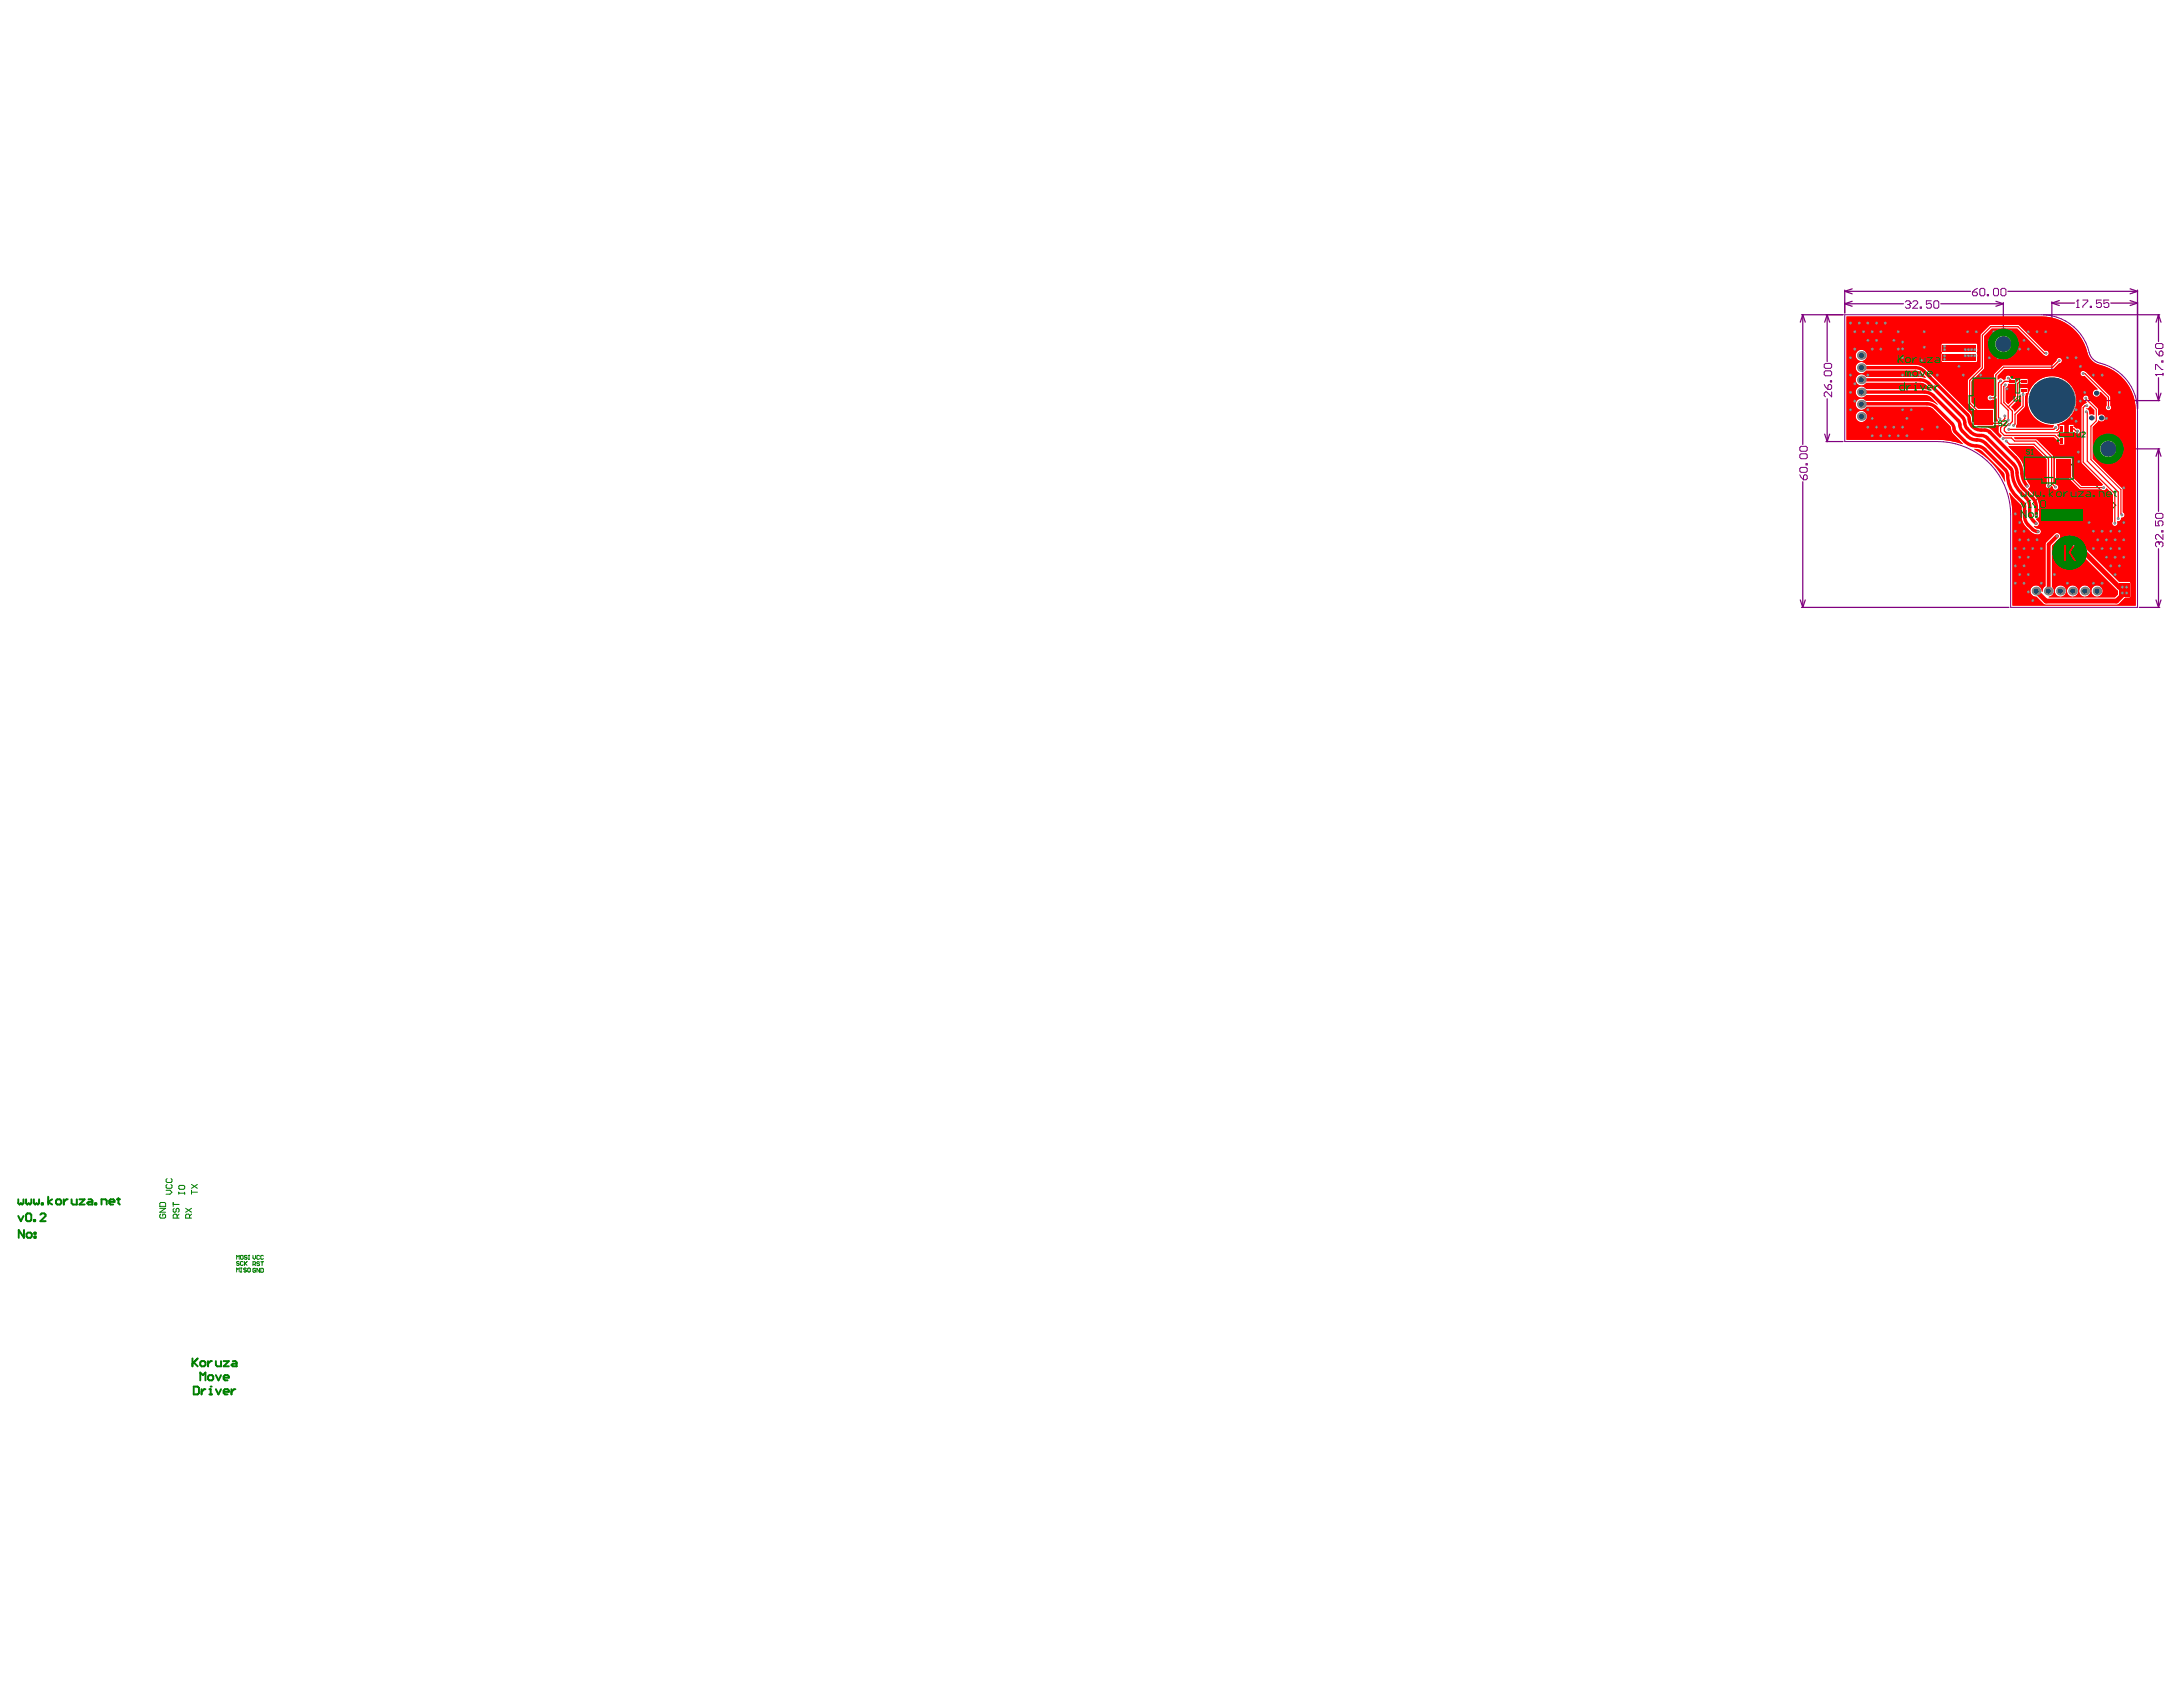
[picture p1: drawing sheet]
<svg xmlns="http://www.w3.org/2000/svg" width="279mm" height="216mm" viewBox="0 0 279 216" stroke-linecap="round" stroke-linejoin="round" font-family="sans-serif">
<path d="M260.1 64.5l5.3-5.3 5.4 5.5-5.2 5.2zM265.2 64.3l.5 .5M265.7 64.3l-.5 .5" fill="none" stroke="#008000" stroke-width=".13"/>
<g fill="none" stroke="#800080" stroke-width=".16">
<path d="M236.1 37.1v3M236.1 38.9l1 .3M236.1 37.3l1 .3M236.1 38.9h7.5M236.1 37.3h16.1M237.1 38.6l-1 .3M237.1 37l-1 .3M248.4 38.9h8M255.5 38.6l.9 .3M256.4 38.7v4.1M256.4 38.9l-.9 .3M257 37.3h16.6"/>
<path d="M262.6 38.6v9.5M262.6 38.8l1 .3M262.6 38.8h2.9M263.6 38.5l-1 .3M270.2 38.8h3.4M272.6 38.5l1 .3M272.6 37l1 .3M273.6 37.1v15.2M273.6 38.8l-1 .3M273.6 37.3l-1 .3M230.6 40.3h5.3M230.7 40.3l.4 .9"/>
<path d="M230.7 40.3l-.3 .9M230.7 40.3v16.6M233.5 55.6l.4 .9M233.7 56.5h2.2M233.9 40.3l-.4 .9M233.9 40.3v6M233.9 51v5.5M233.9 40.3l.3 .9M234.2 55.6l-.3 .9M261.5 40.3h14.9M265.8 51.3h10.6M271.1 57.4h5.3"/>
<path d="M275.9 50.3l.4 1M276.3 57.4l.3 1M276.3 57.4l-.4 1M276.3 40.3v3.4M276.3 48.3v3M276.3 57.4v8.1M276.3 40.3l.3 .9M276.3 40.3l-.4 .9M276.6 50.3l-.3 1M230.4 76.8l.3 .9M230.6 77.7h26.5M230.7 61.7v16"/>
<path d="M231.1 76.8l-.4 .9M273.8 77.7h2.6M275.9 76.8l.4 .9M276.3 70.2v7.5M276.6 76.8l-.3 .9"/>
</g>
<g fill="none" stroke="#800080" stroke-width=".13">
<path d="M243.9 38.7l.1-.2h.3l.2 .2v.1M244.2 39h.1M244.3 39l.2 .1v.2l-.2 .1h-.3l-.1-.1M244.5 38.8h.1M244.5 38.8l-.2 .2M244.8 38.7l.2-.2h.3l.1 .2v.1l-.6 .6h.6M245.8 39.3h.1v.1h-.1zM247.2 38.5h-.6v.5l.3-.2h.1l.2 .2v.3l-.2 .1h-.3l-.1-.1M247.5 38.7l.2-.2h.3l.1 .2v.6l-.1 .1h-.3l-.2-.1zM252.4 37.4h.5l.2 .1v.2l-.2 .2h-.3l-.2-.2zM253.1 36.9l-.7 .5M253.4 37.1l.2-.2h.3l.1 .2v.6l-.1 .2h-.3l-.2-.2z"/>
<path d="M254.4 37.7h.1v.2h-.1zM255.1 37.1l.2-.2h.3l.2 .2v.6l-.2 .2h-.3l-.2-.2zM256.1 37.1l.2-.2h.3l.1 .2v.6l-.1 .2h-.3l-.2-.2zM265.8 39.4h.3M265.9 38.4h.1M265.9 38.4v1M265.9 38.4l-.1 .2M266.6 38.4h.6v.2l-.6 .6v.2M267.5 39.2h.2v.2h-.2zM269 38.4h-.7v.5l.3-.2h.2l.2 .2v.3l-.2 .2h-.3l-.2-.2M269.9 38.4h-.6v.5l.4-.2 .2 .2v.3l-.2 .2h-.3l-.1-.2M230.5 57.1h.6l.2 .2v.3l-.2 .2h-.6l-.1-.2v-.3z"/>
<path d="M230.5 58.1h.6l.2 .1v.3l-.2 .2h-.6l-.1-.2v-.3zM230.5 59.8h.6l.2 .2v.3l-.2 .1h-.6l-.1-.1v-.3zM231.1 59.3h.2v.2h-.2zM233.5 49.2l.5 .6M233.6 46.5h.7l.1 .2v.3l-.1 .1h-.7l-.1-.1v-.3zM233.6 47.5h.7l.1 .1v.3l-.1 .2h-.7l-.1-.2v-.3zM234.1 49.2h.2l.1 .2v.3l-.1 .1h-.3v-.4zM234.3 48.7h.1v.2h-.1zM234.4 50.2v.6l-.6-.6h-.2l-.1 .1v.3l.1 .2M236.1 40.3h25.2a6.3 6.3 0 0 1 6.2 5.1 2.27 2.27 0 0 0 1.9 1.3 6.2 6.2 0 0 1 4.2 5.8v25.2h-16.3v-11.8a9.4 9.4 0 0 0-9.3-9.4h-11.9zM275.9 47.9h.1M275.9 47.3v-.6h.1l.7 .6h.1"/>
<path d="M275.9 47.9h.9M275.9 47.9l.1 .2M275.9 44.9l.5 .7M276 44h.7l.1 .1v.3l-.1 .2h-.7l-.1-.2v-.3zM276.5 44.9h.2l.1 .2v.3l-.1 .2h-.3v-.5zM276.7 46.2h.1v.1h-.1zM276.8 47.8v.3M230.4 60.8l.4 .6M230.8 60.9l.2-.1h.1l.2 .1v.3l-.2 .2h-.3zM275.9 66.7v.6h.5l-.2-.5 .2-.1h.3l.1 .1v.3l-.1 .2M276 65.7h.7l.1 .2v.3l-.1 .1h-.7l-.1-.1v-.3zM276.2 69.3h.1"/>
<path d="M276.2 69.3l.2 .2M276.2 69.3h-.2l-.1 .2v.3l.1 .2M276.4 69.5l.1-.2h.2l.1 .2v.3l-.1 .2M276.4 69.5v.2M276.7 67.9h.1v.2h-.1zM276.8 68.4v.6l-.6-.6h-.2l-.1 .2v.3l.1 .1"/>
</g>
<g fill="#a6968d">
<circle cx="257.7" cy="54.5" r=".09"/>
<circle cx="257.2" cy="54.4" r=".09"/>
<circle cx="256.8" cy="56.4" r=".09"/>
<circle cx="256.9" cy="49.8" r=".09"/>
<circle cx="256.7" cy="49.3" r=".09"/>
<circle cx="256.1" cy="48.7" r=".09"/>
<circle cx="271.3" cy="50.2" r=".09"/>
<circle cx="271.8" cy="62.4" r=".09"/>
<circle cx="271.8" cy="66.9" r=".09"/>
<circle cx="271.3" cy="68" r=".09"/>
<circle cx="271.8" cy="69.1" r=".09"/>
<circle cx="271.3" cy="70.2" r=".09"/>
<circle cx="271.8" cy="71.3" r=".09"/>
<circle cx="271.3" cy="72.4" r=".09"/>
<circle cx="270.2" cy="68" r=".09"/>
<circle cx="270.7" cy="69.1" r=".09"/>
<circle cx="270.2" cy="70.2" r=".09"/>
<circle cx="270.7" cy="71.3" r=".09"/>
<circle cx="270.2" cy="72.4" r=".09"/>
<circle cx="270.7" cy="73.5" r=".09"/>
<circle cx="269" cy="48" r=".09"/>
<circle cx="269.6" cy="53.6" r=".09"/>
<circle cx="269" cy="68" r=".09"/>
<circle cx="269.6" cy="69.1" r=".09"/>
<circle cx="269" cy="70.2" r=".09"/>
<circle cx="269.6" cy="71.3" r=".09"/>
<circle cx="269" cy="74.6" r=".09"/>
<circle cx="267.9" cy="48" r=".09"/>
<circle cx="267.9" cy="68" r=".09"/>
<circle cx="268.5" cy="69.1" r=".09"/>
<circle cx="267.9" cy="70.2" r=".09"/>
<circle cx="267.9" cy="74.6" r=".09"/>
<circle cx="266.8" cy="50.2" r=".09"/>
<circle cx="267.4" cy="66.9" r=".09"/>
<circle cx="265.7" cy="45.8" r=".09"/>
<circle cx="266.3" cy="46.9" r=".09"/>
<circle cx="266.3" cy="51.3" r=".09"/>
<circle cx="265.7" cy="52.4" r=".09"/>
<circle cx="264.6" cy="45.8" r=".09"/>
<circle cx="265.2" cy="53.6" r=".09"/>
<circle cx="264.6" cy="74.6" r=".09"/>
<circle cx="262.9" cy="71.3" r=".09"/>
<circle cx="262.9" cy="73.5" r=".09"/>
<circle cx="261.8" cy="42.5" r=".09"/>
<circle cx="261.3" cy="70.2" r=".09"/>
<circle cx="261.3" cy="74.6" r=".09"/>
<circle cx="260.7" cy="42.5" r=".09"/>
<circle cx="260.7" cy="69.1" r=".09"/>
<circle cx="260.2" cy="70.2" r=".09"/>
<circle cx="260.2" cy="76.9" r=".09"/>
<circle cx="259.6" cy="42.5" r=".09"/>
<circle cx="259.1" cy="43.6" r=".09"/>
<circle cx="259.6" cy="44.7" r=".09"/>
<circle cx="259.1" cy="68" r=".09"/>
<circle cx="259.6" cy="69.1" r=".09"/>
<circle cx="259.1" cy="70.2" r=".09"/>
<circle cx="259.6" cy="71.3" r=".09"/>
<circle cx="259.1" cy="72.4" r=".09"/>
<circle cx="259.6" cy="73.5" r=".09"/>
<circle cx="259.1" cy="74.6" r=".09"/>
<circle cx="259.6" cy="75.8" r=".09"/>
<circle cx="257.9" cy="43.6" r=".09"/>
<circle cx="258.5" cy="44.7" r=".09"/>
<circle cx="257.9" cy="65.8" r=".09"/>
<circle cx="258.5" cy="66.9" r=".09"/>
<circle cx="257.9" cy="68" r=".09"/>
<circle cx="258.5" cy="69.1" r=".09"/>
<circle cx="257.9" cy="70.2" r=".09"/>
<circle cx="258.5" cy="71.3" r=".09"/>
<circle cx="257.9" cy="72.4" r=".09"/>
<circle cx="258.5" cy="73.5" r=".09"/>
<circle cx="257.9" cy="74.6" r=".09"/>
<circle cx="257.4" cy="42.5" r=".09"/>
<circle cx="256.8" cy="45.8" r=".09"/>
<circle cx="256.3" cy="42.5" r=".09"/>
<circle cx="255.7" cy="45.8" r=".09"/>
<circle cx="255.2" cy="42.5" r=".09"/>
<circle cx="254.6" cy="43.6" r=".09"/>
<circle cx="255.2" cy="44.7" r=".09"/>
<circle cx="254.6" cy="45.8" r=".09"/>
<circle cx="253.5" cy="48" r=".09"/>
<circle cx="252.9" cy="42.5" r=".09"/>
<circle cx="252.4" cy="52.4" r=".09"/>
<circle cx="251.8" cy="42.5" r=".09"/>
<circle cx="251.3" cy="48" r=".09"/>
<circle cx="250.7" cy="46.9" r=".09"/>
<circle cx="247.9" cy="48" r=".09"/>
<circle cx="247.9" cy="54.7" r=".09"/>
<circle cx="246.3" cy="42.5" r=".09"/>
<circle cx="245.7" cy="48" r=".09"/>
<circle cx="244.6" cy="48" r=".09"/>
<circle cx="244.6" cy="52.4" r=".09"/>
<circle cx="243.5" cy="45.8" r=".09"/>
<circle cx="243.5" cy="48" r=".09"/>
<circle cx="243.5" cy="52.4" r=".09"/>
<circle cx="244.1" cy="53.6" r=".09"/>
<circle cx="243.5" cy="54.7" r=".09"/>
<circle cx="244.1" cy="55.8" r=".09"/>
<circle cx="243" cy="42.5" r=".09"/>
<circle cx="242.4" cy="43.6" r=".09"/>
<circle cx="243" cy="44.7" r=".09"/>
<circle cx="242.4" cy="54.7" r=".09"/>
<circle cx="243" cy="55.8" r=".09"/>
<circle cx="241.3" cy="41.3" r=".09"/>
<circle cx="241.3" cy="54.7" r=".09"/>
<circle cx="241.8" cy="55.8" r=".09"/>
<circle cx="240.2" cy="41.3" r=".09"/>
<circle cx="240.7" cy="42.5" r=".09"/>
<circle cx="240.2" cy="43.6" r=".09"/>
<circle cx="240.7" cy="44.7" r=".09"/>
<circle cx="240.2" cy="54.7" r=".09"/>
<circle cx="240.7" cy="55.8" r=".09"/>
<circle cx="239.1" cy="41.3" r=".09"/>
<circle cx="239.6" cy="42.5" r=".09"/>
<circle cx="239.1" cy="43.6" r=".09"/>
<circle cx="239.6" cy="44.7" r=".09"/>
<circle cx="239.1" cy="48" r=".09"/>
<circle cx="239.1" cy="52.4" r=".09"/>
<circle cx="239.6" cy="53.6" r=".09"/>
<circle cx="239.1" cy="54.7" r=".09"/>
<circle cx="239.6" cy="55.8" r=".09"/>
<circle cx="238" cy="41.3" r=".09"/>
<circle cx="238.5" cy="42.5" r=".09"/>
<circle cx="236.8" cy="41.3" r=".09"/>
<circle cx="237.4" cy="42.5" r=".09"/>
<circle cx="237.4" cy="44.7" r=".09"/>
<circle cx="236.8" cy="45.8" r=".09"/>
<circle cx="236.8" cy="48" r=".09"/>
<circle cx="237.4" cy="49.1" r=".09"/>
<circle cx="236.8" cy="50.2" r=".09"/>
<circle cx="237.4" cy="51.3" r=".09"/>
<circle cx="236.8" cy="52.4" r=".09"/>
<circle cx="269.2" cy="62.4" r=".09"/>
<circle cx="265.9" cy="55.2" r=".09"/>
<circle cx="266.6" cy="47.8" r=".09"/>
<circle cx="246" cy="54.9" r=".09"/>
<circle cx="257" cy="48.4" r=".09"/>
<circle cx="271.6" cy="75.9" r=".09"/>
<circle cx="271.6" cy="75.1" r=".09"/>
<circle cx="272.2" cy="75.1" r=".09"/>
<circle cx="272.2" cy="75.9" r=".09"/>
<circle cx="265.8" cy="69.7" r=".09"/>
<circle cx="266" cy="57.9" r=".09"/>
<circle cx="266.1" cy="59.1" r=".09"/>
<circle cx="265.7" cy="53.9" r=".09"/>
<circle cx="256" cy="53.6" r=".09"/>
<circle cx="256.6" cy="53.2" r=".09"/>
<circle cx="257" cy="53.8" r=".09"/>
<circle cx="254.7" cy="50.9" r=".09"/>
<circle cx="261.9" cy="45.2" r=".09"/>
<circle cx="263.6" cy="46.1" r=".09"/>
<circle cx="257.1" cy="54.9" r=".09"/>
<circle cx="256.4" cy="56.1" r=".09"/>
<circle cx="258.9" cy="50.5" r=".09"/>
<circle cx="263.1" cy="54.7" r=".09"/>
<circle cx="271.6" cy="65.9" r=".09"/>
<circle cx="270.7" cy="67" r=".09"/>
<circle cx="271.1" cy="66.4" r=".09"/>
<circle cx="267" cy="52.7" r=".09"/>
<circle cx="267.1" cy="51.9" r=".09"/>
<circle cx="267" cy="51" r=".09"/>
<circle cx="262.2" cy="62.2" r=".09"/>
<circle cx="263.1" cy="62.3" r=".09"/>
<circle cx="259.5" cy="62.2" r=".09"/>
<circle cx="260.8" cy="68" r=".09"/>
<circle cx="260.6" cy="67" r=".09"/>
<circle cx="260.6" cy="66" r=".09"/>
<circle cx="263.3" cy="68.6" r=".09"/>
<circle cx="269.9" cy="52.2" r=".09"/>
<circle cx="245.9" cy="46.1" r=".09"/>
<circle cx="246.3" cy="44.4" r=".09"/>
<circle cx="243.5" cy="44.6" r=".09"/>
<circle cx="243.5" cy="43.8" r=".09"/>
<circle cx="251.5" cy="44.7" r=".09"/>
<circle cx="251.9" cy="44.7" r=".09"/>
<circle cx="252.3" cy="44.7" r=".09"/>
<circle cx="252.8" cy="44.7" r=".09"/>
<circle cx="251.5" cy="45.5" r=".09"/>
<circle cx="251.9" cy="45.5" r=".09"/>
<circle cx="252.3" cy="45.5" r=".09"/>
<circle cx="252.8" cy="45.5" r=".09"/>
<circle cx="248.9" cy="46" r=".09"/>
<circle cx="248.9" cy="45.6" r=".09"/>
<circle cx="248.9" cy="44.7" r=".09"/>
<circle cx="248.9" cy="44.3" r=".09"/>
</g>
<g fill="#f00">
<path d="M257.1 49.1h.9v1.7l-1 .9-.3-.3v-1.8l.2-.1z"/>
<path d="M258.5 50.4h.1l.1 .3v1.2l-.8 .8-.5-.6 1.1-1.1z"/>
<path d="M267 52.3l.2-.1 .3-.3 .6 .6v.6l-.7-.1a.55 .55 0 0 0-.4-.7z"/>
<path d="M253.1 54.5l2.8-.1-.1 .3v.6l.4 .5-.2 .3-1.1-1.1a2.32 2.32 0 0 0-1.6-.4h-.2z"/>
<path d="M252.7 57.4l.5 .1 .4 .2 2.8 2.7 .2 .3 .1 .9-.1 .1-.6-1.1-1-1.2-1.1-1.1-1.2-.8z"/>
<path d="M236.3 40.5h25.6a6.2 6.2 0 0 1 5.4 5l.4 .6 .6 .5a6.2 6.2 0 0 1 5.1 6v24.9h-15.8v-11.6l-.2-1.6-.3-1.2h.1l1.5 1.6 .1 1.7 .3 .8 1 1 .7 .2a.4 .4 0 0 0 .4-.5 .4 .4 0 0 0-.5-.3l-.4-.2h.1a.38 .38 0 0 0 .5-.2 .38 .38 0 0 0 0-.5l-.3-.2 .3-.2 .1-.3-.1-1.8-.3-.5-1-1.1a.49 .49 0 0 0 0-.8l-.3-.7a4.8 4.8 0 0 0-1.1-2.8l-1.1-1.1v-.1h3.1l1.7 1.7v3.1a.35 .35 0 0 0 .1 .6 .35 .35 0 0 0 .5-.3l.2 .1a.35 .35 0 0 0 .4 .4 .35 .35 0 0 0 .3-.4 .35 .35 0 0 0-.3-.3l-.3-.3v-3.2v-.2l-2.1-2.1h-2.8l-.1-.2h5.1l.7 .6v.3h.6v-1h-.7l-.2-.2 .4-.3h.5v-1h-.6v.5l-.4 .2v-.1l.2-.1a.35 .35 0 0 0-.1-.5l.1-.1a3.1 3.1 0 0 0 1.6-5.1 3.1 3.1 0 0 0-5.2 .8 3.1 3.1 0 0 0 3 4.4v.3h-4.7v-.4v-1.2l1.1-1v-1.4l.1-.4h.2v-.6h-1v-.5l1-.1v-.6h-1v.1l-.4 .3-.1-.1v-.3h-.5l-.1-.2a.35 .35 0 0 0-.5-.2 .35 .35 0 0 0-.2 .4 .3 .3 0 0 1-.5-.1h-.3l-.2 .2v-.5l.8-.9h6.2l.9-.7a.35 .35 0 0 0 .3-.4 .35 .35 0 0 0-.3-.3 .35 .35 0 0 0-.4 .4l-.6 .5-6.3 .1-1.1 1.1v2.7l-.2 .1a.35 .35 0 0 0-.5 0 .35 .35 0 0 0 0 .5 .35 .35 0 0 0 .5 0l.5-.2v2.4l.2 .5h-.5v-1.6h-2l-.9-.8v-2.7l1.6-1.6 .1-4.2 .9-.9h3.3l3.3 3.3a.36 .36 0 0 0 .5 .2 .36 .36 0 0 0 .2-.5 .36 .36 0 0 0-.5-.2l-3.3-3.3h-3.6h-.2l-1.1 1.2v4.2l-1.6 1.5v.2v2.9l.7 .8v1.6h-.1l-.2-.8-.2-.4-5.6-5.6-.5-.3-.9-.2h-6.3a.73 .73 0 0 0-1-.2 .73 .73 0 0 0 0 1.1 .73 .73 0 0 0 1-.2l6.6 .1 .4 .1 .7 .7-.1 .1-.6-.2h-7a.73 .73 0 0 0-1-.1 .73 .73 0 0 0 0 1.1 .73 .73 0 0 0 1-.2h7.2l.4 .2 .7 .7v.1l-.8-.2h-7.5a.73 .73 0 0 0-1-.2 .73 .73 0 0 0 0 1.1 .73 .73 0 0 0 1-.1h7.8l.4 .2 1 .9-.1 .1-.7-.4-.6-.1h-7.8a.72 .72 0 0 0-1.1-.1 .72 .72 0 0 0 .1 1.1 .72 .72 0 0 0 1.1-.2h7.7h.5l.4 .3 2 2.1 .3 .8 1.4 1.5-1.7-.4-1.5-.1h-11.7zM255.2 44a1.2 1.2 0 0 0 2.4 0 1.2 1.2 0 0 0-2.4 0zM237.5 45.5a.75 .75 0 0 0 1.5 0 .75 .75 0 0 0-1.5 0zM248.5 44v2.2l.1 .1h4.3l.2-.1v-.7l-.1-.4 .1-.4v-.6l-.1-.1zM266.4 47.6a.35 .35 0 0 0-.1 .4 .35 .35 0 0 0 .5 .1l1.7 1.7-.1 .1a.48 .48 0 0 0-.5 .4 .48 .48 0 0 0 .5 .5 .48 .48 0 0 0 .4-.6h.1l.7 .7v1a.35 .35 0 0 0 0 .5 .35 .35 0 0 0 .5 0 .35 .35 0 0 0 0-.5l-.1-1.2-3.1-3.1a.35 .35 0 0 0-.5 0zM266.7 50.7a.35 .35 0 0 0 .2 .6l.2 .2-.1 .1-.3 .2-.3 .4v7l2.7 2.8v.1l-.1 .1h-2.6l-1.2-1.3v-2.3h-2.2v2.7h1.8l1.4 1.3 2.8 .1a.42 .42 0 0 0 .6-.2l.8 .8v3.4a.35 .35 0 0 0 0 .5 .35 .35 0 0 0 .5 0 .35 .35 0 0 0 .1-.4l.1-.1a.5 .5 0 0 0 .4-.5 .35 .35 0 0 0 .4-.2 .35 .35 0 0 0-.2-.4v-3l-3.9-3.9v-4.1l.7-.6v-.2a.67 .67 0 0 0 .8 0 .47 .47 0 0 0 0-.6 .47 .47 0 0 0-.7 0l-.1-.1v-.8l-1.2-1.2v-.1a.35 .35 0 0 0-.2-.4 .35 .35 0 0 0-.4 .1zM237.5 53.3a.75 .75 0 0 0 1.5 0 .75 .75 0 0 0-1.5 0zM264.8 54.4v1h.6l.1-.1a.37 .37 0 0 0 .6 .1 .37 .37 0 0 0-.1-.6l-.3 .1-.3-.3v-.2zM268.7 57.4a1.16 1.16 0 0 0 2.3 0 1.16 1.16 0 0 0-2.3 0zM261.9 69.4l-.1 .3v5.3a.71 .71 0 0 0-.4 .7 .74 .74 0 0 0-.7-.8 .74 .74 0 0 0-.8 .7 .74 .74 0 0 0 .7 .8l.9 .9 .4 .1h9l.3-.1 .8-.8 .6-.1v-1.9h-1.4l-5.1-5.1a.47 .47 0 0 0-.6 0 .47 .47 0 0 0 0 .6l5.6 5.6v.5l-.4 .3h-2.3a.72 .72 0 0 0 .7-1.1 .72 .72 0 0 0-1.2-.1 .72 .72 0 0 0 .4 1.2h.1h-1.6a.72 .72 0 0 0 .7-1.1 .72 .72 0 0 0-1.2-.1 .72 .72 0 0 0 .5 1.2h-1.5a.72 .72 0 0 0 .7-1.1 .72 .72 0 0 0-1.3-.1 .72 .72 0 0 0 .5 1.2h.1h-1.6a.72 .72 0 0 0 .7-1.1 .72 .72 0 0 0-1.2-.1 .72 .72 0 0 0 .4 1.2h.1h-1.5a.77 .77 0 0 0 .6-.5 .77 .77 0 0 0-.2-.8v-5.2l1-1a.41 .41 0 0 0 0-.6 .41 .41 0 0 0-.6 0z"/>
<path d="M236.3 40.5h25.6a6.2 6.2 0 0 1 5.4 5l.4 .6 .6 .5a6.2 6.2 0 0 1 5.1 6v24.9h-15.8v-11.6l-.2-1.6-.3-1.2h.1l1.5 1.6 .1 1.7 .3 .8 1 1 .7 .2a.4 .4 0 0 0 .4-.5 .4 .4 0 0 0-.5-.3l-.4-.2h.1a.38 .38 0 0 0 .5-.2 .38 .38 0 0 0 0-.5l-.3-.2 .3-.2 .1-.3-.1-1.8-.3-.5-1-1.1a.49 .49 0 0 0 0-.8l-.3-.7a4.8 4.8 0 0 0-1.1-2.8l-1.1-1.1v-.1h3.1l1.7 1.7v3.1a.35 .35 0 0 0 .1 .6 .35 .35 0 0 0 .5-.3l.2 .1a.35 .35 0 0 0 .4 .4 .35 .35 0 0 0 .3-.4 .35 .35 0 0 0-.3-.3l-.3-.3v-3.2v-.2l-2.1-2.1h-2.8l-.1-.2h5.1l.7 .6v.3h.6v-1h-.7l-.2-.2 .4-.3h.5v-1h-.6v.5l-.4 .2v-.1l.2-.1a.35 .35 0 0 0-.1-.5l.1-.1a3.1 3.1 0 0 0 1.6-5.1 3.1 3.1 0 0 0-5.2 .8 3.1 3.1 0 0 0 3 4.4v.3h-4.7v-.4v-1.2l1.1-1v-1.4l.1-.4h.2v-.6h-1v-.5l1-.1v-.6h-1v.1l-.4 .3-.1-.1v-.3h-.5l-.1-.2a.35 .35 0 0 0-.5-.2 .35 .35 0 0 0-.2 .4 .3 .3 0 0 1-.5-.1h-.3l-.2 .2v-.5l.8-.9h6.2l.9-.7a.35 .35 0 0 0 .3-.4 .35 .35 0 0 0-.3-.3 .35 .35 0 0 0-.4 .4l-.6 .5-6.3 .1-1.1 1.1v2.7l-.2 .1a.35 .35 0 0 0-.5 0 .35 .35 0 0 0 0 .5 .35 .35 0 0 0 .5 0l.5-.2v2.4l.2 .5h-.5v-1.6h-2l-.9-.8v-2.7l1.6-1.6 .1-4.2 .9-.9h3.3l3.3 3.3a.36 .36 0 0 0 .5 .2 .36 .36 0 0 0 .2-.5 .36 .36 0 0 0-.5-.2l-3.3-3.3h-3.6h-.2l-1.1 1.2v4.2l-1.6 1.5v.2v2.9l.7 .8v1.6h-.1l-.2-.8-.2-.4-5.6-5.6-.5-.3-.9-.2h-6.3a.73 .73 0 0 0-1-.2 .73 .73 0 0 0 0 1.1 .73 .73 0 0 0 1-.2l6.6 .1 .4 .1 .7 .7-.1 .1-.6-.2h-7a.73 .73 0 0 0-1-.1 .73 .73 0 0 0 0 1.1 .73 .73 0 0 0 1-.2h7.2l.4 .2 .7 .7v.1l-.8-.2h-7.5a.73 .73 0 0 0-1-.2 .73 .73 0 0 0 0 1.1 .73 .73 0 0 0 1-.1h7.8l.4 .2 1 .9-.1 .1-.7-.4-.6-.1h-7.8a.72 .72 0 0 0-1.1-.1 .72 .72 0 0 0 .1 1.1 .72 .72 0 0 0 1.1-.2h7.7h.5l.4 .3 2 2.1 .3 .8 1.4 1.5-1.7-.4-1.5-.1h-11.7zM255.2 44a1.2 1.2 0 0 0 2.4 0 1.2 1.2 0 0 0-2.4 0zM237.5 45.5a.75 .75 0 0 0 1.5 0 .75 .75 0 0 0-1.5 0zM248.5 44v2.2l.1 .1h4.3l.2-.1v-.7l-.1-.4 .1-.4v-.6l-.1-.1zM266.4 47.6a.35 .35 0 0 0-.1 .4 .35 .35 0 0 0 .5 .1l1.7 1.7-.1 .1a.48 .48 0 0 0-.5 .4 .48 .48 0 0 0 .5 .5 .48 .48 0 0 0 .4-.6h.1l.7 .7v1a.35 .35 0 0 0 0 .5 .35 .35 0 0 0 .5 0 .35 .35 0 0 0 0-.5l-.1-1.2-3.1-3.1a.35 .35 0 0 0-.5 0zM266.7 50.7a.35 .35 0 0 0 .2 .6l.2 .2-.1 .1-.3 .2-.3 .4v7l2.7 2.8v.1l-.1 .1h-2.6l-1.2-1.3v-2.3h-2.2v2.7h1.8l1.4 1.3 2.8 .1a.42 .42 0 0 0 .6-.2l.8 .8v3.4a.35 .35 0 0 0 0 .5 .35 .35 0 0 0 .5 0 .35 .35 0 0 0 .1-.4l.1-.1a.5 .5 0 0 0 .4-.5 .35 .35 0 0 0 .4-.2 .35 .35 0 0 0-.2-.4v-3l-3.9-3.9v-4.1l.7-.6v-.2a.67 .67 0 0 0 .8 0 .47 .47 0 0 0 0-.6 .47 .47 0 0 0-.7 0l-.1-.1v-.8l-1.2-1.2v-.1a.35 .35 0 0 0-.2-.4 .35 .35 0 0 0-.4 .1zM237.5 53.3a.75 .75 0 0 0 1.5 0 .75 .75 0 0 0-1.5 0zM264.8 54.4v1h.6l.1-.1a.37 .37 0 0 0 .6 .1 .37 .37 0 0 0-.1-.6l-.3 .1-.3-.3v-.2zM268.7 57.4a1.16 1.16 0 0 0 2.3 0 1.16 1.16 0 0 0-2.3 0zM261.9 69.4l-.1 .3v5.3a.71 .71 0 0 0-.4 .7 .74 .74 0 0 0-.7-.8 .74 .74 0 0 0-.8 .7 .74 .74 0 0 0 .7 .8l.9 .9 .4 .1h9l.3-.1 .8-.8 .6-.1v-1.9h-1.4l-5.1-5.1a.47 .47 0 0 0-.6 0 .47 .47 0 0 0 0 .6l5.6 5.6v.5l-.4 .3h-2.3a.72 .72 0 0 0 .7-1.1 .72 .72 0 0 0-1.2-.1 .72 .72 0 0 0 .4 1.2h.1h-1.6a.72 .72 0 0 0 .7-1.1 .72 .72 0 0 0-1.2-.1 .72 .72 0 0 0 .5 1.2h-1.5a.72 .72 0 0 0 .7-1.1 .72 .72 0 0 0-1.3-.1 .72 .72 0 0 0 .5 1.2h.1h-1.6a.72 .72 0 0 0 .7-1.1 .72 .72 0 0 0-1.2-.1 .72 .72 0 0 0 .4 1.2h.1h-1.5a.77 .77 0 0 0 .6-.5 .77 .77 0 0 0-.2-.8v-5.2l1-1a.41 .41 0 0 0 0-.6 .41 .41 0 0 0-.6 0z"/>
</g>
<g fill="none" stroke="#f00" stroke-width=".44">
<path d="M238.2 48.6h7.6M238.2 47.1h6.9M238.2 50.2h8.1M238.4 51.7h8.2M246.3 47.5l5.5 5.6M246.9 49.1l4.3 4.3M247.4 50.6l3.2 3.2M247.8 52.1l2 2.1M250.3 55.3l1.1 1.2M251.2 55.2l.6 .6M251.8 54.9l.4 .4M253 56.3h.1"/>
<path d="M253.3 55.7h.3M253.6 55h.4M254.1 57.5l2.6 2.6M254.2 56.8l3.1 3.1M254.3 56l3.4 3.4M254.7 55.3h.1M254.7 55.3l3.2 3.3M257.3 59.9h.1M258 63.5l.9 .8M258.6 63l.7 .7M259 62.6l1.2 1.1M259.1 64.9v1.2"/>
<path d="M259.6 67.2l.5 .5M259.8 64.8v.7M260.2 66.7l.4 .3M260.6 64.8v1.2"/>
</g>
<g fill="none" stroke="#f00" stroke-width=".16">
<path d="M256.1 48.7l-.3 .3v4.4l.2 .2M256.4 56.1h1l.4 .3h2.8l2 2.1v3.3l.5 .5M256.7 49.3l-.2 .2v2l1.1 1.1v1.4l-.4 .4-.1-.1-.6 .5v.3l.3 .3h6.6l.5-.5M256.8 56.4l.4 .5h3.1l1.9 1.8v3.5M257 48.4l.5 .4M257.4 48.8h-.8l-.5 .4v2.4l.9 .9v1.3l-.9 .9v.6l.4 .4h6.5l.6 .7h.3M259 50l-.1 2-1 1v1.3l-.2 .2M259 48.8h-.5l-.3 .3v1.8l-1.2 1.2M261.9 45.2h-.2l-3.4-3.4h-3.5l-1.1 1.1v4.2l-1.6 1.6v2.9l1.8 1.8h.4l.8 .8h.9l.6-.6v-.4M263.1 54.7l-.2 .2h-5.8M263.6 46.1l-.9 .9h-6.3l-1 1v2.7l-.2 .2h-.5M264.1 59.9v.3l2.2 2.2h2.9"/>
<path d="M264.5 54.9v1.5h.6v1.7l1 1M265.1 54.9h.3l.3 .3h.2M266.6 47.8h.2l3.1 3v1.4M267 52.7l.1 .1v6.2l4 4v3.4M267.1 51.9h-.2l-.3 .3v6.9l4.1 4.1v3.8"/>
</g>
<path d="M267 51l1.3 1.4v1.5l-.7 .6v4.3l3.9 3.9v3.1l.1 .1" fill="none" stroke="#f00" stroke-width=".14"/>
<path d="M263.3 68.6l-1.1 1.1v5.9" fill="none" stroke="#f00" stroke-width=".5"/>
<path d="M260.6 75.6l1.3 1.3h9l1-1h.3M265.8 69.7l5.5 5.5h.6" fill="none" stroke="#f00" stroke-width=".62"/>
<g fill="#f00">
<path d="M248.6 44.1h4.3v.9h-4.3z" fill-rule="evenodd"/>
<path d="M248.6 45.3h4.3v.9h-4.3z" fill-rule="evenodd"/>
<path d="M271.2 74.6h1.3v1.7h-1.3z" fill-rule="evenodd"/>
</g>
<g fill="none" stroke="#f00" stroke-width=".44">
<path d="M238.4 51.7h-.2M245.1 47.1a1.59 1.59 0 0 1 1.2 .4M245.8 48.6a1.59 1.59 0 0 1 1.1 .5M246.3 50.2a1.59 1.59 0 0 1 1.1 .4M246.6 51.7a1.59 1.59 0 0 1 1.2 .4M249.8 54.2l.3 .4 .2 .7M250.6 53.8l.2 .4a1.4 1.4 0 0 0 .4 1M251.2 53.4a1.41 1.41 0 0 1 .3 1l.3 .5M251.4 56.5a2.35 2.35 0 0 0 1.8 .6l.9 .4M251.8 53.1l.2 .3a1.54 1.54 0 0 0 1.6 1.6M251.8 55.8a1.59 1.59 0 0 0 1.2 .5M252.2 55.3a1.59 1.59 0 0 0 1.1 .4"/>
<path d="M253 56.3a1.59 1.59 0 0 1 1.2 .5M253.6 55.7l.3 .1 .4 .2M254 55l.7 .3M254.7 55.3h.1M257.3 59.9h.1M257.3 59.9a1.23 1.23 0 0 1 .3 1 3.5 3.5 0 0 0 1 2.1M257.7 59.4a1.94 1.94 0 0 1 .5 1.6 2.94 2.94 0 0 0 .8 1.6M257.9 58.6a3.5 3.5 0 0 1 1 2.4l.3 .8 .2 .4M256.7 60.1a1.53 1.53 0 0 1 .3 1.3 3.7 3.7 0 0 0 1 2.1M258.9 64.3l.2 .6M259.1 66.1a1.59 1.59 0 0 0 .5 1.1M259.3 63.7a1.59 1.59 0 0 1 .5 1.1"/>
<path d="M259.8 65.5a1.59 1.59 0 0 0 .4 1.2M260.1 67.7l.2 .2 .5 .1M260.2 63.7a1.59 1.59 0 0 1 .4 1.1"/>
</g>
<circle cx="257.7" cy="54.5" r=".19" fill="#808080"/>
<circle cx="257.7" cy="54.5" r=".09" fill="#a6968d"/>
<circle cx="257.2" cy="54.4" r=".19" fill="#808080"/>
<circle cx="257.2" cy="54.4" r=".09" fill="#a6968d"/>
<circle cx="256.8" cy="56.4" r=".19" fill="#808080"/>
<circle cx="256.8" cy="56.4" r=".09" fill="#a6968d"/>
<circle cx="256.9" cy="49.8" r=".19" fill="#808080"/>
<circle cx="256.9" cy="49.8" r=".09" fill="#a6968d"/>
<circle cx="256.7" cy="49.3" r=".19" fill="#808080"/>
<circle cx="256.7" cy="49.3" r=".09" fill="#a6968d"/>
<circle cx="256.1" cy="48.7" r=".19" fill="#808080"/>
<circle cx="256.1" cy="48.7" r=".09" fill="#a6968d"/>
<circle cx="271.3" cy="50.2" r=".19" fill="#808080"/>
<circle cx="271.3" cy="50.2" r=".09" fill="#a6968d"/>
<circle cx="271.8" cy="62.4" r=".19" fill="#808080"/>
<circle cx="271.8" cy="62.4" r=".09" fill="#a6968d"/>
<circle cx="271.8" cy="66.9" r=".19" fill="#808080"/>
<circle cx="271.8" cy="66.9" r=".09" fill="#a6968d"/>
<circle cx="271.3" cy="68" r=".19" fill="#808080"/>
<circle cx="271.3" cy="68" r=".09" fill="#a6968d"/>
<circle cx="271.8" cy="69.1" r=".19" fill="#808080"/>
<circle cx="271.8" cy="69.1" r=".09" fill="#a6968d"/>
<circle cx="271.3" cy="70.2" r=".19" fill="#808080"/>
<circle cx="271.3" cy="70.2" r=".09" fill="#a6968d"/>
<circle cx="271.8" cy="71.3" r=".19" fill="#808080"/>
<circle cx="271.8" cy="71.3" r=".09" fill="#a6968d"/>
<circle cx="271.3" cy="72.4" r=".19" fill="#808080"/>
<circle cx="271.3" cy="72.4" r=".09" fill="#a6968d"/>
<circle cx="270.2" cy="68" r=".19" fill="#808080"/>
<circle cx="270.2" cy="68" r=".09" fill="#a6968d"/>
<circle cx="270.7" cy="69.1" r=".19" fill="#808080"/>
<circle cx="270.7" cy="69.1" r=".09" fill="#a6968d"/>
<circle cx="270.2" cy="70.2" r=".19" fill="#808080"/>
<circle cx="270.2" cy="70.2" r=".09" fill="#a6968d"/>
<circle cx="270.7" cy="71.3" r=".19" fill="#808080"/>
<circle cx="270.7" cy="71.3" r=".09" fill="#a6968d"/>
<circle cx="270.2" cy="72.4" r=".19" fill="#808080"/>
<circle cx="270.2" cy="72.4" r=".09" fill="#a6968d"/>
<circle cx="270.7" cy="73.5" r=".19" fill="#808080"/>
<circle cx="270.7" cy="73.5" r=".09" fill="#a6968d"/>
<circle cx="269" cy="48" r=".19" fill="#808080"/>
<circle cx="269" cy="48" r=".09" fill="#a6968d"/>
<circle cx="269.6" cy="53.6" r=".19" fill="#808080"/>
<circle cx="269.6" cy="53.6" r=".09" fill="#a6968d"/>
<circle cx="269" cy="68" r=".19" fill="#808080"/>
<circle cx="269" cy="68" r=".09" fill="#a6968d"/>
<circle cx="269.6" cy="69.1" r=".19" fill="#808080"/>
<circle cx="269.6" cy="69.1" r=".09" fill="#a6968d"/>
<circle cx="269" cy="70.2" r=".19" fill="#808080"/>
<circle cx="269" cy="70.2" r=".09" fill="#a6968d"/>
<circle cx="269.6" cy="71.3" r=".19" fill="#808080"/>
<circle cx="269.6" cy="71.3" r=".09" fill="#a6968d"/>
<circle cx="269" cy="74.6" r=".19" fill="#808080"/>
<circle cx="269" cy="74.6" r=".09" fill="#a6968d"/>
<circle cx="267.9" cy="48" r=".19" fill="#808080"/>
<circle cx="267.9" cy="48" r=".09" fill="#a6968d"/>
<circle cx="267.9" cy="68" r=".19" fill="#808080"/>
<circle cx="267.9" cy="68" r=".09" fill="#a6968d"/>
<circle cx="268.5" cy="69.1" r=".19" fill="#808080"/>
<circle cx="268.5" cy="69.1" r=".09" fill="#a6968d"/>
<circle cx="267.9" cy="70.2" r=".19" fill="#808080"/>
<circle cx="267.9" cy="70.2" r=".09" fill="#a6968d"/>
<circle cx="267.9" cy="74.6" r=".19" fill="#808080"/>
<circle cx="267.9" cy="74.6" r=".09" fill="#a6968d"/>
<circle cx="266.8" cy="50.2" r=".19" fill="#808080"/>
<circle cx="266.8" cy="50.2" r=".09" fill="#a6968d"/>
<circle cx="267.4" cy="66.9" r=".19" fill="#808080"/>
<circle cx="267.4" cy="66.9" r=".09" fill="#a6968d"/>
<circle cx="265.7" cy="45.8" r=".19" fill="#808080"/>
<circle cx="265.7" cy="45.8" r=".09" fill="#a6968d"/>
<circle cx="266.3" cy="46.9" r=".19" fill="#808080"/>
<circle cx="266.3" cy="46.9" r=".09" fill="#a6968d"/>
<circle cx="266.3" cy="51.3" r=".19" fill="#808080"/>
<circle cx="266.3" cy="51.3" r=".09" fill="#a6968d"/>
<circle cx="265.7" cy="52.4" r=".19" fill="#808080"/>
<circle cx="265.7" cy="52.4" r=".09" fill="#a6968d"/>
<circle cx="264.6" cy="45.8" r=".19" fill="#808080"/>
<circle cx="264.6" cy="45.8" r=".09" fill="#a6968d"/>
<circle cx="265.2" cy="53.6" r=".19" fill="#808080"/>
<circle cx="265.2" cy="53.6" r=".09" fill="#a6968d"/>
<circle cx="264.6" cy="74.6" r=".19" fill="#808080"/>
<circle cx="264.6" cy="74.6" r=".09" fill="#a6968d"/>
<circle cx="262.9" cy="71.3" r=".19" fill="#808080"/>
<circle cx="262.9" cy="71.3" r=".09" fill="#a6968d"/>
<circle cx="262.9" cy="73.5" r=".19" fill="#808080"/>
<circle cx="262.9" cy="73.5" r=".09" fill="#a6968d"/>
<circle cx="261.8" cy="42.5" r=".19" fill="#808080"/>
<circle cx="261.8" cy="42.5" r=".09" fill="#a6968d"/>
<circle cx="261.3" cy="70.2" r=".19" fill="#808080"/>
<circle cx="261.3" cy="70.2" r=".09" fill="#a6968d"/>
<circle cx="261.3" cy="74.6" r=".19" fill="#808080"/>
<circle cx="261.3" cy="74.6" r=".09" fill="#a6968d"/>
<circle cx="260.7" cy="42.5" r=".19" fill="#808080"/>
<circle cx="260.7" cy="42.5" r=".09" fill="#a6968d"/>
<circle cx="260.7" cy="69.1" r=".19" fill="#808080"/>
<circle cx="260.7" cy="69.1" r=".09" fill="#a6968d"/>
<circle cx="260.2" cy="70.2" r=".19" fill="#808080"/>
<circle cx="260.2" cy="70.2" r=".09" fill="#a6968d"/>
<circle cx="260.2" cy="76.9" r=".19" fill="#808080"/>
<circle cx="260.2" cy="76.9" r=".09" fill="#a6968d"/>
<circle cx="259.6" cy="42.5" r=".19" fill="#808080"/>
<circle cx="259.6" cy="42.5" r=".09" fill="#a6968d"/>
<circle cx="259.1" cy="43.6" r=".19" fill="#808080"/>
<circle cx="259.1" cy="43.6" r=".09" fill="#a6968d"/>
<circle cx="259.6" cy="44.7" r=".19" fill="#808080"/>
<circle cx="259.6" cy="44.7" r=".09" fill="#a6968d"/>
<circle cx="259.1" cy="68" r=".19" fill="#808080"/>
<circle cx="259.1" cy="68" r=".09" fill="#a6968d"/>
<circle cx="259.6" cy="69.1" r=".19" fill="#808080"/>
<circle cx="259.6" cy="69.1" r=".09" fill="#a6968d"/>
<circle cx="259.1" cy="70.2" r=".19" fill="#808080"/>
<circle cx="259.1" cy="70.2" r=".09" fill="#a6968d"/>
<circle cx="259.6" cy="71.3" r=".19" fill="#808080"/>
<circle cx="259.6" cy="71.3" r=".09" fill="#a6968d"/>
<circle cx="259.1" cy="72.4" r=".19" fill="#808080"/>
<circle cx="259.1" cy="72.4" r=".09" fill="#a6968d"/>
<circle cx="259.6" cy="73.5" r=".19" fill="#808080"/>
<circle cx="259.6" cy="73.5" r=".09" fill="#a6968d"/>
<circle cx="259.1" cy="74.6" r=".19" fill="#808080"/>
<circle cx="259.1" cy="74.6" r=".09" fill="#a6968d"/>
<circle cx="259.6" cy="75.8" r=".19" fill="#808080"/>
<circle cx="259.6" cy="75.8" r=".09" fill="#a6968d"/>
<circle cx="257.9" cy="43.6" r=".19" fill="#808080"/>
<circle cx="257.9" cy="43.6" r=".09" fill="#a6968d"/>
<circle cx="258.5" cy="44.7" r=".19" fill="#808080"/>
<circle cx="258.5" cy="44.7" r=".09" fill="#a6968d"/>
<circle cx="257.9" cy="65.8" r=".19" fill="#808080"/>
<circle cx="257.9" cy="65.8" r=".09" fill="#a6968d"/>
<circle cx="258.5" cy="66.9" r=".19" fill="#808080"/>
<circle cx="258.5" cy="66.9" r=".09" fill="#a6968d"/>
<circle cx="257.9" cy="68" r=".19" fill="#808080"/>
<circle cx="257.9" cy="68" r=".09" fill="#a6968d"/>
<circle cx="258.5" cy="69.1" r=".19" fill="#808080"/>
<circle cx="258.5" cy="69.1" r=".09" fill="#a6968d"/>
<circle cx="257.9" cy="70.2" r=".19" fill="#808080"/>
<circle cx="257.9" cy="70.2" r=".09" fill="#a6968d"/>
<circle cx="258.5" cy="71.3" r=".19" fill="#808080"/>
<circle cx="258.5" cy="71.3" r=".09" fill="#a6968d"/>
<circle cx="257.9" cy="72.4" r=".19" fill="#808080"/>
<circle cx="257.9" cy="72.4" r=".09" fill="#a6968d"/>
<circle cx="258.5" cy="73.5" r=".19" fill="#808080"/>
<circle cx="258.5" cy="73.5" r=".09" fill="#a6968d"/>
<circle cx="257.9" cy="74.6" r=".19" fill="#808080"/>
<circle cx="257.9" cy="74.6" r=".09" fill="#a6968d"/>
<circle cx="257.4" cy="42.5" r=".19" fill="#808080"/>
<circle cx="257.4" cy="42.5" r=".09" fill="#a6968d"/>
<circle cx="256.8" cy="45.8" r=".19" fill="#808080"/>
<circle cx="256.8" cy="45.8" r=".09" fill="#a6968d"/>
<circle cx="256.3" cy="42.5" r=".19" fill="#808080"/>
<circle cx="256.3" cy="42.5" r=".09" fill="#a6968d"/>
<circle cx="255.7" cy="45.8" r=".19" fill="#808080"/>
<circle cx="255.7" cy="45.8" r=".09" fill="#a6968d"/>
<circle cx="255.2" cy="42.5" r=".19" fill="#808080"/>
<circle cx="255.2" cy="42.5" r=".09" fill="#a6968d"/>
<circle cx="254.6" cy="43.6" r=".19" fill="#808080"/>
<circle cx="254.6" cy="43.6" r=".09" fill="#a6968d"/>
<circle cx="255.2" cy="44.7" r=".19" fill="#808080"/>
<circle cx="255.2" cy="44.7" r=".09" fill="#a6968d"/>
<circle cx="254.6" cy="45.8" r=".19" fill="#808080"/>
<circle cx="254.6" cy="45.8" r=".09" fill="#a6968d"/>
<circle cx="253.5" cy="48" r=".19" fill="#808080"/>
<circle cx="253.5" cy="48" r=".09" fill="#a6968d"/>
<circle cx="252.9" cy="42.5" r=".19" fill="#808080"/>
<circle cx="252.9" cy="42.5" r=".09" fill="#a6968d"/>
<circle cx="252.4" cy="52.4" r=".19" fill="#808080"/>
<circle cx="252.4" cy="52.4" r=".09" fill="#a6968d"/>
<circle cx="251.8" cy="42.5" r=".19" fill="#808080"/>
<circle cx="251.8" cy="42.5" r=".09" fill="#a6968d"/>
<circle cx="251.3" cy="48" r=".19" fill="#808080"/>
<circle cx="251.3" cy="48" r=".09" fill="#a6968d"/>
<circle cx="250.7" cy="46.9" r=".19" fill="#808080"/>
<circle cx="250.7" cy="46.9" r=".09" fill="#a6968d"/>
<circle cx="247.9" cy="48" r=".19" fill="#808080"/>
<circle cx="247.9" cy="48" r=".09" fill="#a6968d"/>
<circle cx="247.9" cy="54.7" r=".19" fill="#808080"/>
<circle cx="247.9" cy="54.7" r=".09" fill="#a6968d"/>
<circle cx="246.3" cy="42.5" r=".19" fill="#808080"/>
<circle cx="246.3" cy="42.5" r=".09" fill="#a6968d"/>
<circle cx="245.7" cy="48" r=".19" fill="#808080"/>
<circle cx="245.7" cy="48" r=".09" fill="#a6968d"/>
<circle cx="244.6" cy="48" r=".19" fill="#808080"/>
<circle cx="244.6" cy="48" r=".09" fill="#a6968d"/>
<circle cx="244.6" cy="52.4" r=".19" fill="#808080"/>
<circle cx="244.6" cy="52.4" r=".09" fill="#a6968d"/>
<circle cx="243.5" cy="45.8" r=".19" fill="#808080"/>
<circle cx="243.5" cy="45.8" r=".09" fill="#a6968d"/>
<circle cx="243.5" cy="48" r=".19" fill="#808080"/>
<circle cx="243.5" cy="48" r=".09" fill="#a6968d"/>
<circle cx="243.5" cy="52.4" r=".19" fill="#808080"/>
<circle cx="243.5" cy="52.4" r=".09" fill="#a6968d"/>
<circle cx="244.1" cy="53.6" r=".19" fill="#808080"/>
<circle cx="244.1" cy="53.6" r=".09" fill="#a6968d"/>
<circle cx="243.5" cy="54.7" r=".19" fill="#808080"/>
<circle cx="243.5" cy="54.7" r=".09" fill="#a6968d"/>
<circle cx="244.1" cy="55.8" r=".19" fill="#808080"/>
<circle cx="244.1" cy="55.8" r=".09" fill="#a6968d"/>
<circle cx="243" cy="42.5" r=".19" fill="#808080"/>
<circle cx="243" cy="42.5" r=".09" fill="#a6968d"/>
<circle cx="242.4" cy="43.6" r=".19" fill="#808080"/>
<circle cx="242.4" cy="43.6" r=".09" fill="#a6968d"/>
<circle cx="243" cy="44.7" r=".19" fill="#808080"/>
<circle cx="243" cy="44.7" r=".09" fill="#a6968d"/>
<circle cx="242.4" cy="54.7" r=".19" fill="#808080"/>
<circle cx="242.4" cy="54.7" r=".09" fill="#a6968d"/>
<circle cx="243" cy="55.8" r=".19" fill="#808080"/>
<circle cx="243" cy="55.8" r=".09" fill="#a6968d"/>
<circle cx="241.3" cy="41.3" r=".19" fill="#808080"/>
<circle cx="241.3" cy="41.3" r=".09" fill="#a6968d"/>
<circle cx="241.3" cy="54.7" r=".19" fill="#808080"/>
<circle cx="241.3" cy="54.7" r=".09" fill="#a6968d"/>
<circle cx="241.8" cy="55.8" r=".19" fill="#808080"/>
<circle cx="241.8" cy="55.8" r=".09" fill="#a6968d"/>
<circle cx="240.2" cy="41.3" r=".19" fill="#808080"/>
<circle cx="240.2" cy="41.3" r=".09" fill="#a6968d"/>
<circle cx="240.7" cy="42.5" r=".19" fill="#808080"/>
<circle cx="240.7" cy="42.5" r=".09" fill="#a6968d"/>
<circle cx="240.2" cy="43.6" r=".19" fill="#808080"/>
<circle cx="240.2" cy="43.6" r=".09" fill="#a6968d"/>
<circle cx="240.7" cy="44.7" r=".19" fill="#808080"/>
<circle cx="240.7" cy="44.7" r=".09" fill="#a6968d"/>
<circle cx="240.2" cy="54.7" r=".19" fill="#808080"/>
<circle cx="240.2" cy="54.7" r=".09" fill="#a6968d"/>
<circle cx="240.7" cy="55.8" r=".19" fill="#808080"/>
<circle cx="240.7" cy="55.8" r=".09" fill="#a6968d"/>
<circle cx="239.1" cy="41.3" r=".19" fill="#808080"/>
<circle cx="239.1" cy="41.3" r=".09" fill="#a6968d"/>
<circle cx="239.6" cy="42.5" r=".19" fill="#808080"/>
<circle cx="239.6" cy="42.5" r=".09" fill="#a6968d"/>
<circle cx="239.1" cy="43.6" r=".19" fill="#808080"/>
<circle cx="239.1" cy="43.6" r=".09" fill="#a6968d"/>
<circle cx="239.6" cy="44.7" r=".19" fill="#808080"/>
<circle cx="239.6" cy="44.7" r=".09" fill="#a6968d"/>
<circle cx="239.1" cy="48" r=".19" fill="#808080"/>
<circle cx="239.1" cy="48" r=".09" fill="#a6968d"/>
<circle cx="239.1" cy="52.4" r=".19" fill="#808080"/>
<circle cx="239.1" cy="52.4" r=".09" fill="#a6968d"/>
<circle cx="239.6" cy="53.6" r=".19" fill="#808080"/>
<circle cx="239.6" cy="53.6" r=".09" fill="#a6968d"/>
<circle cx="239.1" cy="54.7" r=".19" fill="#808080"/>
<circle cx="239.1" cy="54.7" r=".09" fill="#a6968d"/>
<circle cx="239.6" cy="55.8" r=".19" fill="#808080"/>
<circle cx="239.6" cy="55.8" r=".09" fill="#a6968d"/>
<circle cx="238" cy="41.3" r=".19" fill="#808080"/>
<circle cx="238" cy="41.3" r=".09" fill="#a6968d"/>
<circle cx="238.5" cy="42.5" r=".19" fill="#808080"/>
<circle cx="238.5" cy="42.5" r=".09" fill="#a6968d"/>
<circle cx="236.8" cy="41.3" r=".19" fill="#808080"/>
<circle cx="236.8" cy="41.3" r=".09" fill="#a6968d"/>
<circle cx="237.4" cy="42.5" r=".19" fill="#808080"/>
<circle cx="237.4" cy="42.5" r=".09" fill="#a6968d"/>
<circle cx="237.4" cy="44.7" r=".19" fill="#808080"/>
<circle cx="237.4" cy="44.7" r=".09" fill="#a6968d"/>
<circle cx="236.8" cy="45.8" r=".19" fill="#808080"/>
<circle cx="236.8" cy="45.8" r=".09" fill="#a6968d"/>
<circle cx="236.8" cy="48" r=".19" fill="#808080"/>
<circle cx="236.8" cy="48" r=".09" fill="#a6968d"/>
<circle cx="237.4" cy="49.1" r=".19" fill="#808080"/>
<circle cx="237.4" cy="49.1" r=".09" fill="#a6968d"/>
<circle cx="236.8" cy="50.2" r=".19" fill="#808080"/>
<circle cx="236.8" cy="50.2" r=".09" fill="#a6968d"/>
<circle cx="237.4" cy="51.3" r=".19" fill="#808080"/>
<circle cx="237.4" cy="51.3" r=".09" fill="#a6968d"/>
<circle cx="236.8" cy="52.4" r=".19" fill="#808080"/>
<circle cx="236.8" cy="52.4" r=".09" fill="#a6968d"/>
<circle cx="269.2" cy="62.4" r=".19" fill="#808080"/>
<circle cx="269.2" cy="62.4" r=".09" fill="#a6968d"/>
<circle cx="265.9" cy="55.2" r=".19" fill="#808080"/>
<circle cx="265.9" cy="55.2" r=".09" fill="#a6968d"/>
<circle cx="266.6" cy="47.8" r=".19" fill="#808080"/>
<circle cx="266.6" cy="47.8" r=".09" fill="#a6968d"/>
<circle cx="246" cy="54.9" r=".19" fill="#808080"/>
<circle cx="246" cy="54.9" r=".09" fill="#a6968d"/>
<circle cx="257" cy="48.4" r=".19" fill="#808080"/>
<circle cx="257" cy="48.4" r=".09" fill="#a6968d"/>
<circle cx="271.6" cy="75.9" r=".19" fill="#808080"/>
<circle cx="271.6" cy="75.9" r=".09" fill="#a6968d"/>
<circle cx="271.6" cy="75.1" r=".19" fill="#808080"/>
<circle cx="271.6" cy="75.1" r=".09" fill="#a6968d"/>
<circle cx="272.2" cy="75.1" r=".19" fill="#808080"/>
<circle cx="272.2" cy="75.1" r=".09" fill="#a6968d"/>
<circle cx="272.2" cy="75.9" r=".19" fill="#808080"/>
<circle cx="272.2" cy="75.9" r=".09" fill="#a6968d"/>
<circle cx="265.8" cy="69.7" r=".19" fill="#808080"/>
<circle cx="265.8" cy="69.7" r=".09" fill="#a6968d"/>
<circle cx="266" cy="57.9" r=".19" fill="#808080"/>
<circle cx="266" cy="57.9" r=".09" fill="#a6968d"/>
<circle cx="266.1" cy="59.1" r=".19" fill="#808080"/>
<circle cx="266.1" cy="59.1" r=".09" fill="#a6968d"/>
<circle cx="265.7" cy="53.9" r=".19" fill="#808080"/>
<circle cx="265.7" cy="53.9" r=".09" fill="#a6968d"/>
<circle cx="256" cy="53.6" r=".19" fill="#808080"/>
<circle cx="256" cy="53.6" r=".09" fill="#a6968d"/>
<circle cx="256.6" cy="53.2" r=".19" fill="#808080"/>
<circle cx="256.6" cy="53.2" r=".09" fill="#a6968d"/>
<circle cx="257" cy="53.8" r=".19" fill="#808080"/>
<circle cx="257" cy="53.8" r=".09" fill="#a6968d"/>
<circle cx="254.7" cy="50.9" r=".19" fill="#808080"/>
<circle cx="254.7" cy="50.9" r=".09" fill="#a6968d"/>
<circle cx="261.9" cy="45.2" r=".19" fill="#808080"/>
<circle cx="261.9" cy="45.2" r=".09" fill="#a6968d"/>
<circle cx="263.6" cy="46.1" r=".19" fill="#808080"/>
<circle cx="263.6" cy="46.1" r=".09" fill="#a6968d"/>
<circle cx="257.1" cy="54.9" r=".19" fill="#808080"/>
<circle cx="257.1" cy="54.9" r=".09" fill="#a6968d"/>
<circle cx="256.4" cy="56.1" r=".19" fill="#808080"/>
<circle cx="256.4" cy="56.1" r=".09" fill="#a6968d"/>
<circle cx="258.9" cy="50.5" r=".19" fill="#808080"/>
<circle cx="258.9" cy="50.5" r=".09" fill="#a6968d"/>
<circle cx="263.1" cy="54.7" r=".19" fill="#808080"/>
<circle cx="263.1" cy="54.7" r=".09" fill="#a6968d"/>
<circle cx="271.6" cy="65.9" r=".19" fill="#808080"/>
<circle cx="271.6" cy="65.9" r=".09" fill="#a6968d"/>
<circle cx="270.7" cy="67" r=".19" fill="#808080"/>
<circle cx="270.7" cy="67" r=".09" fill="#a6968d"/>
<circle cx="271.1" cy="66.4" r=".19" fill="#808080"/>
<circle cx="271.1" cy="66.4" r=".09" fill="#a6968d"/>
<circle cx="267" cy="52.7" r=".19" fill="#808080"/>
<circle cx="267" cy="52.7" r=".09" fill="#a6968d"/>
<circle cx="267.1" cy="51.9" r=".19" fill="#808080"/>
<circle cx="267.1" cy="51.9" r=".09" fill="#a6968d"/>
<circle cx="267" cy="51" r=".19" fill="#808080"/>
<circle cx="267" cy="51" r=".09" fill="#a6968d"/>
<circle cx="262.2" cy="62.2" r=".19" fill="#808080"/>
<circle cx="262.2" cy="62.2" r=".09" fill="#a6968d"/>
<circle cx="263.1" cy="62.3" r=".19" fill="#808080"/>
<circle cx="263.1" cy="62.3" r=".09" fill="#a6968d"/>
<circle cx="259.5" cy="62.2" r=".19" fill="#808080"/>
<circle cx="259.5" cy="62.2" r=".09" fill="#a6968d"/>
<circle cx="260.8" cy="68" r=".19" fill="#808080"/>
<circle cx="260.8" cy="68" r=".09" fill="#a6968d"/>
<circle cx="260.6" cy="67" r=".19" fill="#808080"/>
<circle cx="260.6" cy="67" r=".09" fill="#a6968d"/>
<circle cx="260.6" cy="66" r=".19" fill="#808080"/>
<circle cx="260.6" cy="66" r=".09" fill="#a6968d"/>
<circle cx="263.3" cy="68.6" r=".19" fill="#808080"/>
<circle cx="263.3" cy="68.6" r=".09" fill="#a6968d"/>
<circle cx="269.9" cy="52.2" r=".19" fill="#808080"/>
<circle cx="269.9" cy="52.2" r=".09" fill="#a6968d"/>
<circle cx="245.9" cy="46.1" r=".19" fill="#808080"/>
<circle cx="245.9" cy="46.1" r=".09" fill="#a6968d"/>
<circle cx="246.3" cy="44.4" r=".19" fill="#808080"/>
<circle cx="246.3" cy="44.4" r=".09" fill="#a6968d"/>
<circle cx="243.5" cy="44.6" r=".19" fill="#808080"/>
<circle cx="243.5" cy="44.6" r=".09" fill="#a6968d"/>
<circle cx="243.5" cy="43.8" r=".19" fill="#808080"/>
<circle cx="243.5" cy="43.8" r=".09" fill="#a6968d"/>
<circle cx="251.5" cy="44.7" r=".19" fill="#808080"/>
<circle cx="251.5" cy="44.7" r=".09" fill="#a6968d"/>
<circle cx="251.9" cy="44.7" r=".19" fill="#808080"/>
<circle cx="251.9" cy="44.7" r=".09" fill="#a6968d"/>
<circle cx="252.3" cy="44.7" r=".19" fill="#808080"/>
<circle cx="252.3" cy="44.7" r=".09" fill="#a6968d"/>
<circle cx="252.8" cy="44.7" r=".19" fill="#808080"/>
<circle cx="252.8" cy="44.7" r=".09" fill="#a6968d"/>
<circle cx="251.5" cy="45.5" r=".19" fill="#808080"/>
<circle cx="251.5" cy="45.5" r=".09" fill="#a6968d"/>
<circle cx="251.9" cy="45.5" r=".19" fill="#808080"/>
<circle cx="251.9" cy="45.5" r=".09" fill="#a6968d"/>
<circle cx="252.3" cy="45.5" r=".19" fill="#808080"/>
<circle cx="252.3" cy="45.5" r=".09" fill="#a6968d"/>
<circle cx="252.8" cy="45.5" r=".19" fill="#808080"/>
<circle cx="252.8" cy="45.5" r=".09" fill="#a6968d"/>
<circle cx="248.9" cy="46" r=".19" fill="#808080"/>
<circle cx="248.9" cy="46" r=".09" fill="#a6968d"/>
<circle cx="248.9" cy="45.6" r=".19" fill="#808080"/>
<circle cx="248.9" cy="45.6" r=".09" fill="#a6968d"/>
<circle cx="248.9" cy="44.7" r=".19" fill="#808080"/>
<circle cx="248.9" cy="44.7" r=".09" fill="#a6968d"/>
<circle cx="248.9" cy="44.3" r=".19" fill="#808080"/>
<circle cx="248.9" cy="44.3" r=".09" fill="#a6968d"/>
<circle cx="267.7" cy="53.5" r=".31" fill="#808080"/>
<circle cx="267.7" cy="53.5" r=".31" fill="#1f4769"/>
<circle cx="269" cy="53.5" r=".31" fill="#808080"/>
<circle cx="269" cy="53.5" r=".31" fill="#1f4769"/>
<circle cx="268.3" cy="50.3" r=".31" fill="#808080"/>
<circle cx="268.3" cy="50.3" r=".31" fill="#1f4769"/>
<circle cx="256.4" cy="44" r="1" fill="#808080"/>
<circle cx="256.4" cy="44" r="1" fill="#1f4769"/>
<circle cx="260.6" cy="75.6" r=".56" fill="#808080"/>
<circle cx="260.6" cy="75.6" r=".32" fill="#1f4769"/>
<circle cx="262.2" cy="75.6" r=".56" fill="#808080"/>
<circle cx="262.2" cy="75.6" r=".32" fill="#1f4769"/>
<circle cx="265.3" cy="75.6" r=".56" fill="#808080"/>
<circle cx="265.3" cy="75.6" r=".32" fill="#1f4769"/>
<circle cx="266.8" cy="75.6" r=".56" fill="#808080"/>
<circle cx="266.8" cy="75.6" r=".32" fill="#1f4769"/>
<circle cx="238.2" cy="48.6" r=".56" fill="#808080"/>
<circle cx="238.2" cy="48.6" r=".32" fill="#1f4769"/>
<circle cx="238.2" cy="50.2" r=".56" fill="#808080"/>
<circle cx="238.2" cy="50.2" r=".32" fill="#1f4769"/>
<circle cx="238.2" cy="51.7" r=".56" fill="#808080"/>
<circle cx="238.2" cy="51.7" r=".32" fill="#1f4769"/>
<circle cx="238.2" cy="45.5" r=".56" fill="#808080"/>
<circle cx="238.2" cy="45.5" r=".32" fill="#1f4769"/>
<circle cx="238.2" cy="47.1" r=".56" fill="#808080"/>
<circle cx="238.2" cy="47.1" r=".32" fill="#1f4769"/>
<circle cx="263.7" cy="75.6" r=".56" fill="#808080"/>
<circle cx="263.7" cy="75.6" r=".32" fill="#1f4769"/>
<circle cx="268.4" cy="75.6" r=".56" fill="#808080"/>
<circle cx="268.4" cy="75.6" r=".32" fill="#1f4769"/>
<circle cx="238.2" cy="53.3" r=".56" fill="#808080"/>
<circle cx="238.2" cy="53.3" r=".32" fill="#1f4769"/>
<circle cx="269.8" cy="57.4" r="1" fill="#808080"/>
<circle cx="269.8" cy="57.4" r="1" fill="#1f4769"/>
<circle cx="262.6" cy="51.3" r="2.96" fill="#808080"/>
<circle cx="262.6" cy="51.3" r="2.97" fill="#1f4769"/>
<g fill="#f00">
<path d="M257.1 49.8h.8v.4h-.8z" fill-rule="evenodd"/>
<path d="M257.1 48.6h.8v.4h-.8z" fill-rule="evenodd"/>
<path d="M257.1 49.2h.8v.4h-.8z" fill-rule="evenodd"/>
<path d="M263.7 56h.4v.8h-.4z" fill-rule="evenodd"/>
<path d="M263.7 54.5h.4v.8h-.4z" fill-rule="evenodd"/>
<path d="M264.9 56h.4v.8h-.4z" fill-rule="evenodd"/>
<path d="M264.9 54.5h.4v.8h-.4z" fill-rule="evenodd"/>
<path d="M259.4 58.8h1.9v2.3h-1.9z" fill-rule="evenodd"/>
<path d="M264.3 56h.4v.8h-.4z" fill-rule="evenodd"/>
<path d="M264.3 54.5h.4v.8h-.4z" fill-rule="evenodd"/>
<path d="M258.6 49.8h.8v.4h-.8z" fill-rule="evenodd"/>
<path d="M258.6 48.6h.8v.4h-.8z" fill-rule="evenodd"/>
<path d="M258.6 49.2h.8v.4h-.8z" fill-rule="evenodd"/>
<path d="M263.1 58.8h1.9v2.3h-1.9z" fill-rule="evenodd"/>
<path d="M252.8 48.7h2.3v1.9h-2.3z" fill-rule="evenodd"/>
<path d="M252.8 52.5h2.3v1.8h-2.3z" fill-rule="evenodd"/>
</g>
<path d="M252.5 48.4h2.8v6.2h-2.8v-2.2h-.5v-1.8h.5zM252.7 51v1.1M259.1 58.5h6.2v2.8h-2.2v.5h-1.8v-.5h-2.2zM261.7 61.1h1.1" fill="none" stroke="#008000" stroke-width=".16"/>
<g fill="none" stroke="#008000" stroke-width=".13">
<path d="M258 48.5h.5v1.8h-.5zM263.6 55.4h1.8v.5h-1.8zM262.8 71h1.3M262.8 70.9h1.3M262.8 70.8h1.3M262.8 70.7h1.3M262.8 70.6l1.3 .1M262.8 70.6h1.3M262.8 70.5h1.3M262.8 70.4l1.3 .1M262.8 70.4h1.3M262.8 71.1h1.3"/>
<path d="M262.8 70.3h1.3M262.8 71.2h1.3M262.8 70.2h1.3M262.8 71.4h1.3M262.8 71.3h1.3M262.8 70.1h1.3M262.9 70.1h1.2M262.9 71.4h1.2M262.9 71.5h1.2M262.9 70h1.2M262.9 69.9l1.2 .1M262.9 69.9h1.2"/>
<path d="M262.9 71.6h1.2M263 71.6h1.1M263 69.8h1.1M263 71.7h1.1M263 71.8h1.1M263 69.7h1.1M263.1 71.8h1M263.1 69.6h3.6M263.1 71.8h3.6M263.1 71.9h3.6M263.1 69.5h3.5M263.2 69.5h3.4"/>
<path d="M263.2 72h3.4M263.2 69.4h3.4M263.2 72h3.3M263.2 69.4h3.3M263.2 72.1h3.3M263.3 69.4h3.2M263.3 72.1h3.2M263.3 69.3h3.2M263.4 69.2l3 .1M263.4 69.2h3M263.5 69.2h2.8M263.5 69.1h2.8"/>
<path d="M263.5 72.3h2.8M263.5 72.4h2.7M263.6 69.1h2.6M263.6 72.4h2.6M263.6 69h2.5M263.7 72.5h2.4M263.7 69h2.4M263.8 72.5h2.2M263.8 68.9h2.2M263.8 72.6h2.2M263.8 72.6h2.1M263.9 68.9h2"/>
<path d="M263.9 72.6h2M263.9 68.8h1.9M264 72.7h1.8M264 68.8h1.8M264 72.7h1.7M264.1 71.7h-1.1M264.1 71.6h-1.2M264.1 71.5l-1.2 .1M264.1 71.3h-1.3M264.1 71.2h-1.3M264.1 71.1h-1.3M264.1 70.8h-1.3"/>
<path d="M264.1 70.5l-1.3 .1M264.1 70l-1.2 .1M264.1 69.7l-1.1 .1M264.1 69.7h-1.1M264.1 68.8h1.6M264.2 72.7h1.4M264.2 68.7h1.4M264.2 72.7h1.3M264.3 68.7h1.2M264.3 72.8h1.1M264.4 68.7h1M264.5 71.8h.9"/>
<path d="M264.5 69.7h.8M264.5 71.8h.8M264.5 71.7h.8M264.5 71.6l.8 .1M264.5 71.5h.7M264.5 71.5h.6M264.5 71.4h.6M264.5 71.3h.6M264.5 71.3h.5M264.5 71.2h.5M264.5 71.2h.4M264.5 71.1h.4"/>
<path d="M264.5 71h.4M264.5 71h.3M264.5 70.9h.3M264.5 70.8h.2M264.5 70.7h.2M264.5 70.6h.2M264.5 70.5h.2M264.5 70.5h.3M264.5 70.4h.3M264.5 70.3h.4M264.5 70.2h.4M264.5 70.1h.5"/>
<path d="M264.5 70h.6M264.5 69.9h.7M264.5 69.8h.7M264.5 69.7h.7M264.5 68.6h.7M264.6 72.8h.6M264.7 70.6l-.2 .1M264.7 70.6h-.2M264.8 70.5h-.3M264.8 70.4l-.3 .1M264.8 70.4h-.3M264.8 72.9h.1"/>
<path d="M264.9 68.6h.1M264.9 70.3h-.4M265 70.2h-.5M265 70.1h-.5M265.1 70l-.6 .1M265.1 70h-.6M265.1 70.7h1.9M265.1 69.9l-.6 .1M265.1 69.9h-.6M265.1 70.6h1.9M265.2 70.6h1.8M265.2 70.8h1.8"/>
<path d="M265.2 69.8l-.7 .1M265.2 70.5h1.8M265.2 69.8h-.7M265.2 71.6h-.7M265.2 70.9h1.8M265.3 70.9h1.7M265.3 70.4h1.7M265.3 69.7h-.8M265.3 71.7h-.8M265.3 71h1.7M265.4 71.1h1.6M265.4 70.3h1.6"/>
<path d="M265.4 70.2h1.5M265.4 71.2h1.6M265.5 71.2h1.5M265.5 70.2h1.4M265.5 70.1h1.4M265.5 71.3h1.4M265.5 70h1.4M265.5 71.4h1.4M265.6 71.4h1.3M265.6 70h1.3M265.6 69.9h1.2M265.6 71.5h1.3"/>
<path d="M265.7 69.8h1.1M265.7 71.5h1.1M265.7 71.6h1.1M265.7 69.7h1.1M265.8 71.7h1M265.8 69.7h.9M265.8 71.8h.9M266.3 72.3h-2.8M266.3 72.3h-2.9M266.4 72.2l-3 .1M266.4 72.2h-3M266.5 72.2h-3.2"/>
<path d="M266.5 72.1h-3.2M266.6 72h-3.4M266.9 71.5h-1.2M266.9 71.4l-1.3 .1M267 70.3h-1.7M267 70.8h-1.8"/>
</g>
<path d="M261.2 65.2h5.4v1.5h-5.4z" fill-rule="evenodd" fill="#008000"/>
<g fill="none" stroke="#008000" stroke-width=".13">
<path d="M242.9 45.5v.9M243.1 45.9l.5 .5M243.6 45.5l-.7 .6M243.8 49v.9h-.5l-.2-.1v-.3l.2-.2h.5M243.9 45.9l.1-.1h.4l.1 .1v.3l-.1 .2h-.4l-.1-.2zM244.1 49.3v.6M244.2 47.7l-.2-.2h-.1v.6M244.2 47.7v.4M244.2 47.7l.2-.2 .1 .2v.4M244.5 49.3h-.1l-.3 .3M244.8 45.8v.6M244.8 47.7l.2-.2h.3l.1 .2v.3l-.1 .1h-.3l-.2-.1z"/>
<path d="M245 49.9h.3M245 49.3h.2v.6M245.2 49h.1M245.3 45.8h-.2l-.3 .3M245.8 45.8v.4l.1 .2h.5v-.6M245.8 47.5l.3 .6 .3-.6M245.8 49.3l.3 .6 .3-.6M246.7 45.8h.6l-.6 .6h.6M246.7 47.8h.6v-.1l-.1-.2h-.4l-.1 .2v.3l.1 .1h.4M246.7 49.6h.6v-.1l-.1-.2h-.3l-.2 .2v.3l.2 .1h.3M247.7 49.3v.6M247.8 45.8h.3l.2 .1v.5h-.5l-.2-.2 .2-.1h.5"/>
<path d="M248.1 49.3h-.1l-.3 .3M256.2 54l-.1-.1h-.2l-.1 .1 .1 .2h.2l.1 .1-.1 .2h-.2l-.1-.1M256.4 54l.1-.1h.2l.2 .1v.1l-.5 .4h.5M257.8 50.7v.5l.1 .1h.2l.1-.1v-.5M258.4 51.3h.2M258.5 50.7h.1M258.5 50.7v.6M258.5 50.7l-.1 .1M259.8 57.6l-.1-.1h-.2l-.1 .2 .1 .1h.2l.1 .2-.1 .1h-.2l-.1-.1M260 58.1h.2M260.1 57.5h.1M260.1 57.5v.6"/>
<path d="M260.1 57.5l-.1 .1M265.8 55.3v.5l.1 .1h.2l.2-.1v-.5M266.5 55.4l.1-.1h.2l.1 .1v.1l-.4 .4h.4M258.7 64.3l.3 .7 .3-.7M258.7 62.9v.5l.1 .2 .2-.2 .2 .2 .1-.2v-.5M259.3 65.3v.9l-.6-.9v.9M259.6 65h.3M259.6 65.8l.2-.2h.3l.1 .2v.3l-.1 .1h-.3l-.2-.1zM259.6 62.9v.5l.2 .2 .1-.2 .2 .2 .1-.2v-.5M259.8 64h.1M259.8 64v1M259.8 64l-.2 .2"/>
<path d="M260.4 64.8h.2v.2h-.2zM260.6 62.9v.5l.1 .2 .2-.2 .1 .2 .2-.2v-.5M260.6 65.6h.1v.2h-.1zM260.6 66.1h.1v.1h-.1zM261.2 64.2l.1-.2h.3l.2 .2v.6l-.2 .2h-.3l-.1-.2zM261.5 63.4h.1v.2h-.1zM262.3 62.6v1M262.7 62.9l-.4 .4 .4 .3M263.2 63.1l.2-.2h.3l.1 .2v.3l-.1 .2h-.3l-.2-.2zM264.1 62.9v.7M264.6 62.9h-.1l-.4 .4M265.1 62.9v.5l.1 .2h.5v-.7"/>
<path d="M266 62.9h.6l-.6 .7h.6M267.1 62.9h.3l.2 .2v.5h-.5l-.1-.2 .1-.1h.5M267.9 63.4h.1v.2h-.1zM268.7 63.6v-.7h.4l.2 .2v.5M269.6 63.3h.6v-.2l-.1-.2h-.3l-.2 .2v.3l.2 .2h.3M270.5 62.9h.4M270.7 62.8v.6l.2 .2M20.4 154l.2-.1h.5l.1 .1v.4h-.8zM20.4 154.6h.8l-.8 .5h.8M20.6 155.4l-.2 .1v.3l.2 .1h.5l.1-.1v-.3l-.1-.1h-.3v.2M21.3 152.3h.5l.2 .3-.2 .2h-.5M21.4 151.6l-.1 .1v.3l.1 .1h.5l.1-.1v-.3l-.1-.1"/>
<path d="M21.4 150.8l-.1 .2v.2l.1 .1h.5l.1-.1v-.2l-.1-.2M22.2 153.9v.5M22.2 154.1h.7M22.3 154.6l-.1 .2v.2l.1 .1 .2-.1v-.2l.2-.2 .2 .2v.2l-.1 .1M22.7 155.9v-.4l-.2-.1h-.2l-.1 .1v.4h.7M22.9 151.8l.1-.1h.5l.1 .1v.3l-.1 .1h-.5l-.1-.1zM22.9 152.6v.2M22.9 152.7h.7M22.9 155.4l-.2 .2M23.6 152.6v.2M23.8 154.6l.7 .5M24.3 155.9v-.4l-.2-.1h-.2l-.1 .1v.4h.7"/>
<path d="M24.5 155.4l-.2 .2M24.5 154.6l-.7 .5M24.5 152.3v.5M24.5 152.6h.8M24.5 151.6l.8 .5M25.3 151.6l-.8 .5M30.3 161.2v-.5l.2 .1 .1-.1v.5M30.3 162.8v-.5l.2 .2 .1-.2v.5M30.6 161.5l-.1-.1-.2 .1 .1 .2 .2 .1-.1 .1h-.2M30.8 160.7h.1h.2v.4l-.1 .1-.2-.1zM30.8 162.3h.2M30.8 162.8h.2"/>
<path d="M30.9 162.3v.5M31.1 161.5l-.1-.1-.2 .1v.4h.1h.2M31.3 161.4v.5M31.4 161.7l.2 .2M31.5 162.4l-.2-.1-.1 .2h.3v.2v.1l-.3-.1M31.6 160.7h-.1h-.2l.1 .2 .2 .1-.1 .2-.2-.1M31.6 161.4l-.3 .4M31.7 162.4l.1-.1 .2 .1v.3v.1l-.3-.1zM31.8 160.7h.2M31.8 161.2h.2M31.9 160.7v.5M32.4 160.7v.3l.1 .2 .2-.2v-.3"/>
<path d="M32.4 161.8l.3-.1-.1-.2h-.2v.5M32.5 161.8l.2 .2M32.7 162.4l-.1-.1-.2 .1v.3l.1 .1 .2-.1v-.1h-.2M33.2 161.6l-.2-.1-.1 .1 .2 .1 .1 .2-.1 .1-.2-.1M33.2 160.7h-.1h-.2v.4l.1 .1 .2-.1M33.2 162.3v.5l-.3-.5v.5M33.4 161.5h.3M33.4 162.3l.3 .1v.3l-.1 .1h-.2zM33.5 161.5v.5M33.7 160.7h-.1h-.2v.4l.1 .1 .2-.1"/>
</g>
<g fill="none" stroke="#008000" stroke-width=".25">
<path d="M2.3 155.6l.4 .7 .3-.7M2.3 153.5v.5l.2 .2 .2-.2 .1 .2 .2-.2v-.5M3.1 157.4v1l-.7-1v1M3.3 155.5l.2-.2h.3l.2 .2v.6l-.2 .2h-.3l-.2-.2zM3.3 153.5v.5l.2 .2 .2-.2 .1 .2 .2-.2v-.5M3.4 157.9l.2-.2h.3l.2 .2v.3l-.2 .2h-.3l-.2-.2zM4.3 156.1h.2v.2h-.2zM4.3 153.5v.5l.2 .2 .2-.2 .1 .2 .2-.2v-.5M4.4 158.2h.2v.2h-.2zM4.4 157.7h.2v.2h-.2zM5.2 155.5l.1-.2h.4l.1 .2v.1l-.6 .7h.6M5.3 154h.2v.2h-.2z"/>
<path d="M6.2 153.2v1M6.7 153.5l-.5 .3 .5 .4M7.2 153.7l.1-.2h.4l.1 .2v.3l-.1 .2h-.4l-.1-.2zM8.2 153.5v.7M8.7 153.5h-.2l-.3 .3M9.2 153.5v.5l.1 .2h.5v-.7M10.2 153.5h.6l-.6 .7h.6M11.3 153.5h.4l.1 .2v.5h-.5l-.1-.2 .1-.2h.5M12.2 154h.1v.2h-.1zM13 154.2v-.7h.5l.2 .2v.5M14 153.8h.7v-.1l-.2-.2h-.3l-.2 .2v.3l.2 .2h.3M15 153.5h.3"/>
<path d="M15.2 153.3v.7l.1 .2M24.6 173.9v1M24.8 174.4l.5 .5M24.8 177.5h.5l.2 .1v.7l-.2 .2h-.5zM25.3 173.9l-.7 .6M25.6 174.4l.2-.2h.3l.2 .2v.3l-.2 .2h-.3l-.2-.2zM25.6 176.7v-1l.4 .3 .3-.3v1M25.8 177.8v.7M26.3 177.8h-.2l-.3 .3M26.6 174.2v.7M26.6 176.2l.2-.2h.3l.2 .2v.3l-.2 .2h-.3l-.2-.2zM26.8 178.5h.3"/>
<path d="M26.8 177.8h.2v.7M27 177.5h.1M27.1 174.2h-.1l-.4 .3M27.6 174.2v.5l.2 .2h.5v-.7M27.6 176l.4 .7 .3-.7M27.6 177.8l.4 .7 .3-.7M28.6 174.2h.7l-.7 .7h.7M28.6 176.3h.7v-.1l-.2-.2h-.3l-.2 .2v.3l.2 .2h.3M28.6 178.1h.7v-.1l-.2-.2h-.3l-.2 .2v.3l.2 .2h.3M29.6 177.8v.7M29.8 174.2h.3l.2 .2v.5h-.5l-.2-.2 .2-.2h.5M30.1 177.8h-.1l-.4 .3"/>
</g>
<g fill="none" stroke="#008000" stroke-width=".16">
<circle cx="257.5" cy="48.3" r=".08"/>
<circle cx="263.4" cy="56.4" r=".08"/>
</g>
<g fill="none" stroke="#008000" stroke-width=".94">
<circle cx="256.4" cy="44" r="1.5"/>
<circle cx="269.8" cy="57.4" r="1.5"/>
</g>
</svg>
